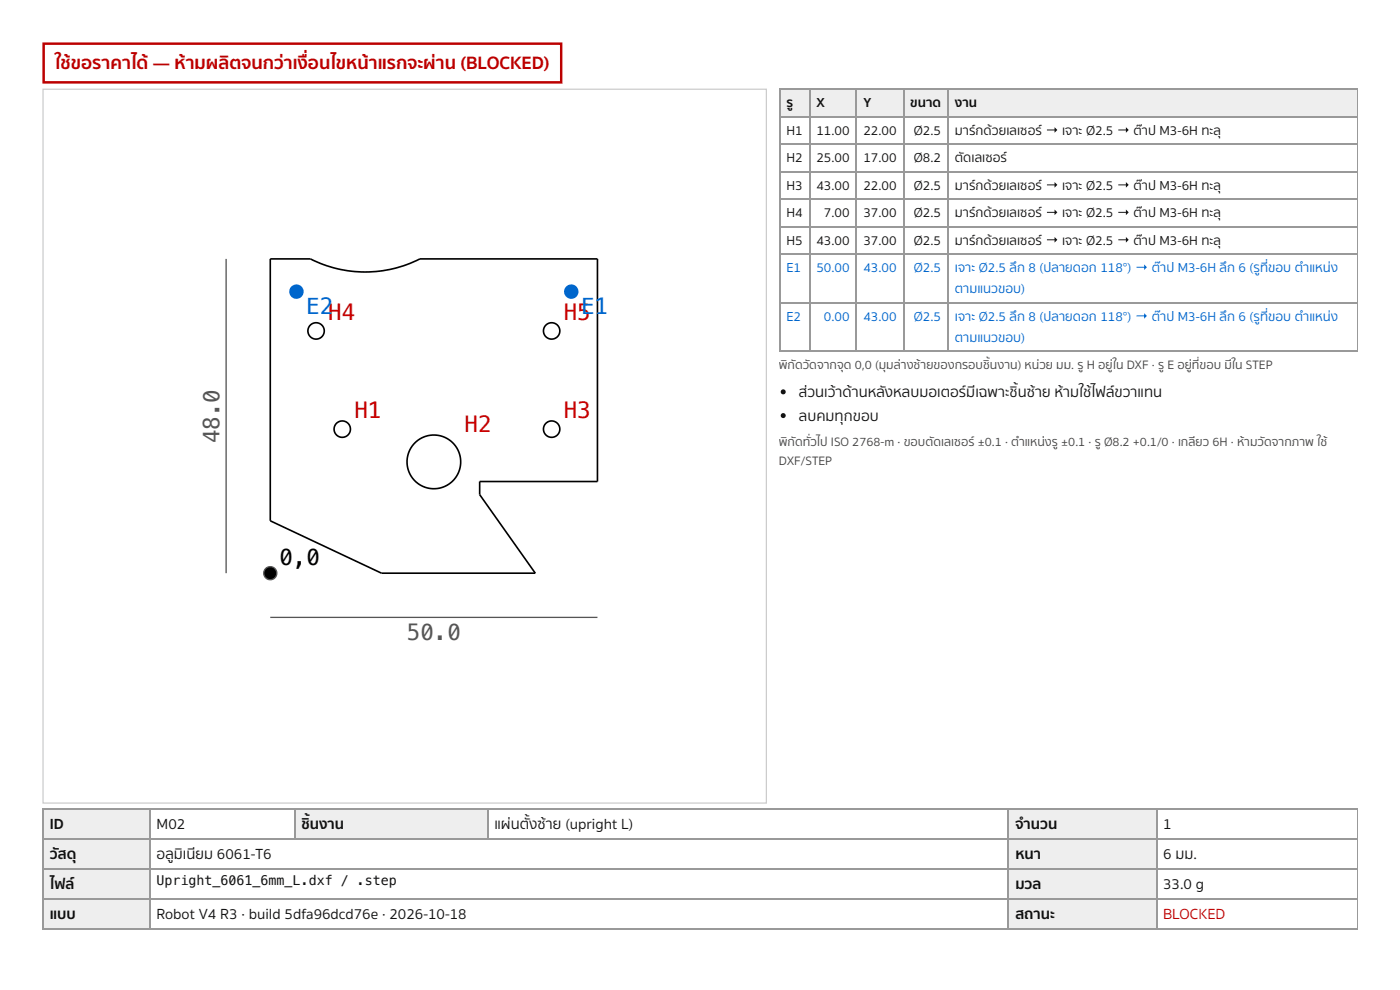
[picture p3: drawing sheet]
<svg xmlns="http://www.w3.org/2000/svg" width="297mm" height="210mm" viewBox="0 0 297 210" stroke-linecap="round" stroke-linejoin="round" font-family="sans-serif">
<defs><g id="words">
<g font-size="4.8" fill="#06c">
<text x="65" y="66.6">E2</text>
<text x="123.3" y="66.6">E1</text>
</g>
<g font-size="4.8" fill="#c00">
<text x="69.6" y="67.9">H4</text>
<text x="119.6" y="67.9">H5</text>
<text x="75.2" y="88.7">H1</text>
<text x="119.6" y="88.7">H3</text>
<text x="98.6" y="91.7">H2</text>
</g>
<g font-size="4.8" fill="#555">
<text x="46.6" y="93.9" transform="rotate(-90 46.6 93.9)">48.0</text>
<text x="86.3" y="135.7">50.0</text>
</g>
<text font-size="4.8" x="59.3" y="119.9">0,0</text>
<text font-size="3.9" fill="#b00" x="11.6" y="14.6">ใช้ ขอราคาได้ — ห้ ามผลิ ตจนกว่ าเงื่ อนไขหน้ าแรกจะผ่ าน (BLOCKED)</text>
<g font-size="3.2" fill="#111">
<text x="169.5" y="84.1">ส่ วนเว้ าด้ านหลั งหลบมอเตอร์ มี เฉพาะชิ้ นซ้ าย ห้ ามใช้ ไฟล์ ขวาแทน</text>
<text x="169.5" y="89.2">ลบคมทุ กขอบ</text>
<text x="10.6" y="175.7">ID</text>
<text x="33.2" y="175.7">M02</text>
<text x="63.9" y="175.7">ชิ้ นงาน</text>
<text x="104.9" y="175.7">แผ่ นตั้ งซ้ าย (upright L)</text>
<text x="215.4" y="175.7">จำ</text>
<text x="218.7" y="175.7">นวน</text>
<text x="246.8" y="175.7">1</text>
<text x="10.6" y="182">วั สดุ</text>
<text x="33.2" y="182">อลู มิ เนี ยม 6061-T6</text>
<text x="215.4" y="182">หนา</text>
<text x="246.8" y="182">6 มม.</text>
<text x="10.6" y="188.4">ไฟล์</text>
<text x="215.4" y="188.4">มวล</text>
<text x="246.8" y="188.4">33.0 g</text>
<text x="10.6" y="194.7">แบบ</text>
<text x="33.2" y="194.7">Robot V4 R3 · build 5dfa96dcd76e · 2026-10-18</text>
<text x="215.4" y="194.7">สถานะ</text>
</g>
<text font-size="3.2" fill="#b00" x="246.8" y="194.7">BLOCKED</text>
<g font-size="2.8" fill="#111">
<text x="166.8" y="22.8">รู</text>
<text x="173.2" y="22.8">X</text>
<text x="183.2" y="22.8">Y</text>
<text x="193.1" y="22.8">ขนาด</text>
<text x="202.6" y="22.8">งาน</text>
<text x="166.8" y="28.6">H1</text>
<text x="173.2" y="28.6">11.00</text>
<text x="183.2" y="28.6">22.00</text>
<text x="193.9" y="28.6">Ø2.5</text>
<text x="202.6" y="28.6">มาร์ กด้ วยเลเซอร์ → เจาะ Ø2.5 → ต๊ าป M3-6H ทะลุ</text>
<text x="166.8" y="34.4">H2</text>
<text x="173.2" y="34.4">25.00</text>
<text x="183.2" y="34.4">17.00</text>
<text x="193.9" y="34.4">Ø8.2</text>
<text x="202.6" y="34.4">ตั ดเลเซอร์</text>
<text x="166.8" y="40.2">H3</text>
<text x="173.2" y="40.2">43.00</text>
<text x="183.2" y="40.2">22.00</text>
<text x="193.9" y="40.2">Ø2.5</text>
<text x="202.6" y="40.2">มาร์ กด้ วยเลเซอร์ → เจาะ Ø2.5 → ต๊ าป M3-6H ทะลุ</text>
<text x="166.8" y="46">H4</text>
<text x="174.8" y="46">7.00</text>
<text x="183.2" y="46">37.00</text>
<text x="193.9" y="46">Ø2.5</text>
<text x="202.6" y="46">มาร์ กด้ วยเลเซอร์ → เจาะ Ø2.5 → ต๊ าป M3-6H ทะลุ</text>
<text x="166.8" y="51.9">H5</text>
<text x="173.2" y="51.9">43.00</text>
<text x="183.2" y="51.9">37.00</text>
<text x="193.9" y="51.9">Ø2.5</text>
<text x="202.6" y="51.9">มาร์ กด้ วยเลเซอร์ → เจาะ Ø2.5 → ต๊ าป M3-6H ทะลุ</text>
<text x="33.2" y="187.6">Upright_6061_6mm_L.dxf / .step</text>
</g>
<g font-size="2.8" fill="#06c">
<text x="166.8" y="57.7">E1</text>
<text x="173.2" y="57.7">50.00</text>
<text x="183.2" y="57.7">43.00</text>
<text x="193.9" y="57.7">Ø2.5</text>
<text x="202.6" y="57.7">เจาะ Ø2.5 ลึ ก 8 (ปลายดอก 118°) → ต๊ าป M3-6H ลึ ก 6 (รู ที่ ขอบ ตำ</text>
<text x="277.8" y="57.7">แหน่ ง</text>
<text x="202.6" y="62.2">ตามแนวขอบ)</text>
<text x="166.8" y="68">E2</text>
<text x="174.8" y="68">0.00</text>
<text x="183.2" y="68">43.00</text>
<text x="193.9" y="68">Ø2.5</text>
<text x="202.6" y="68">เจาะ Ø2.5 ลึ ก 8 (ปลายดอก 118°) → ต๊ าป M3-6H ลึ ก 6 (รู ที่ ขอบ ตำ</text>
<text x="277.8" y="68">แหน่ ง</text>
<text x="202.6" y="72.5">ตามแนวขอบ)</text>
</g>
<g font-size="2.6" fill="#444">
<text x="165.2" y="78.3">พิ กั ดวั ดจากจุ ด 0,0 (มุ มล่ างซ้ ายของกรอบชิ้ นงาน) หน่ วย มม. รู H อยู่ ใน DXF · รู E อยู่ ที่ ขอบ มี ใน STEP</text>
<text x="165.2" y="94.5">พิ กั ดทั่ วไป ISO 2768-m · ขอบตั ดเลเซอร์ ±0.1 · ตำ</text>
<text x="217.4" y="94.5">แหน่ งรู ±0.1 · รู Ø8.2 +0.1/0 · เกลี ยว 6H · ห้ ามวั ดจากภาพ ใช้</text>
<text x="165.2" y="98.7">DXF/STEP</text>
</g>
</g></defs>
<path d="M9.3 9.3h109.8v8.2h-109.8z" fill="none" stroke="#b00" stroke-width=".53"/>
<path d="M9.1 18.9h153.5v151.4h-153.5z" fill="none" stroke="#ccc" stroke-width=".26"/>
<g fill="none" stroke="#000" stroke-width=".35">
<path d="M57.3 54.9h8.6a25.7 25.7 0 0 0 23.2 0h37.6v47.2h-24.9v2.8l11.8 16.6h-32.7l-23.6-11.1z"/>
<circle cx="67.1" cy="70.2" r="1.74"/>
<circle cx="117" cy="70.2" r="1.74"/>
<circle cx="72.6" cy="91" r="1.74"/>
<circle cx="92" cy="97.9" r="5.7"/>
<circle cx="117" cy="91" r="1.74"/>
</g>
<g fill="#06c">
<circle cx="121.2" cy="61.8" r="1.53"/>
<circle cx="62.9" cy="61.8" r="1.53"/>
</g>
<g fill="none" stroke="#555" stroke-width=".28">
<path d="M48 54.9v66.6M57.3 130.9h69.4"/>
<circle cx="57.3" cy="121.5" r="1.39"/>
</g>
<circle cx="57.3" cy="121.5" r="1.39" fill="#000"/>
<g fill="#eee">
<path d="M165.4 19h6.3v5.9h-6.3z"/>
<path d="M171.7 19h10.1v5.9h-10.1z"/>
<path d="M181.8 19h9.8v5.9h-9.8z"/>
<path d="M191.6 19h9.5v5.9h-9.5z"/>
<path d="M201.1 19h86.9v5.9h-86.9z"/>
</g>
<g fill="none" stroke="#999" stroke-width=".26">
<path d="M165.4 18.9h122.6M165.5 18.8v55.8M171.8 18.8v55.8M181.6 18.8v55.8M191.7 18.8v55.8M201.2 18.8v55.8M165.4 24.7h122.6M165.4 30.6h122.6M165.4 36.4h122.6M165.4 42.2h122.6M165.4 48h122.6M165.4 53.8h122.6"/>
<path d="M165.4 64.2h122.6M165.4 74.5h122.6"/>
</g>
<path d="M288 18.8v55.8" fill="none" stroke="#999" stroke-width=".21"/>
<g fill="#111">
<circle cx="166.2" cy="83.1" r=".53"/>
<circle cx="166.2" cy="88.1" r=".53"/>
</g>
<g fill="#eee">
<path d="M9.3 171.4h22.4v6.4h-22.4z"/>
<path d="M62.4 171.4h41.1v6.4h-41.1z"/>
<path d="M214 171.4h31.3v6.4h-31.3z"/>
<path d="M9.3 177.8h22.4v6.3h-22.4z"/>
<path d="M214 177.8h31.3v6.3h-31.3z"/>
<path d="M9.3 184.1h22.4v6.4h-22.4z"/>
<path d="M214 184.1h31.3v6.4h-31.3z"/>
<path d="M9.3 190.5h22.4v6.3h-22.4z"/>
<path d="M214 190.5h31.3v6.3h-31.3z"/>
</g>
<path d="M9 171.6h279M9 177.9h279M9.1 171.4v25.7M31.9 171.4v25.7M62.6 171.4v6.7M103.6 171.4v6.7M213.9 171.4v25.7M245.4 171.4v25.7M9 184.3h279M9 190.6h279M9 197h279" fill="none" stroke="#999" stroke-width=".26"/>
<path d="M288 171.4v25.7" fill="none" stroke="#999" stroke-width=".21"/>
<use href="#words"/>
</svg>
